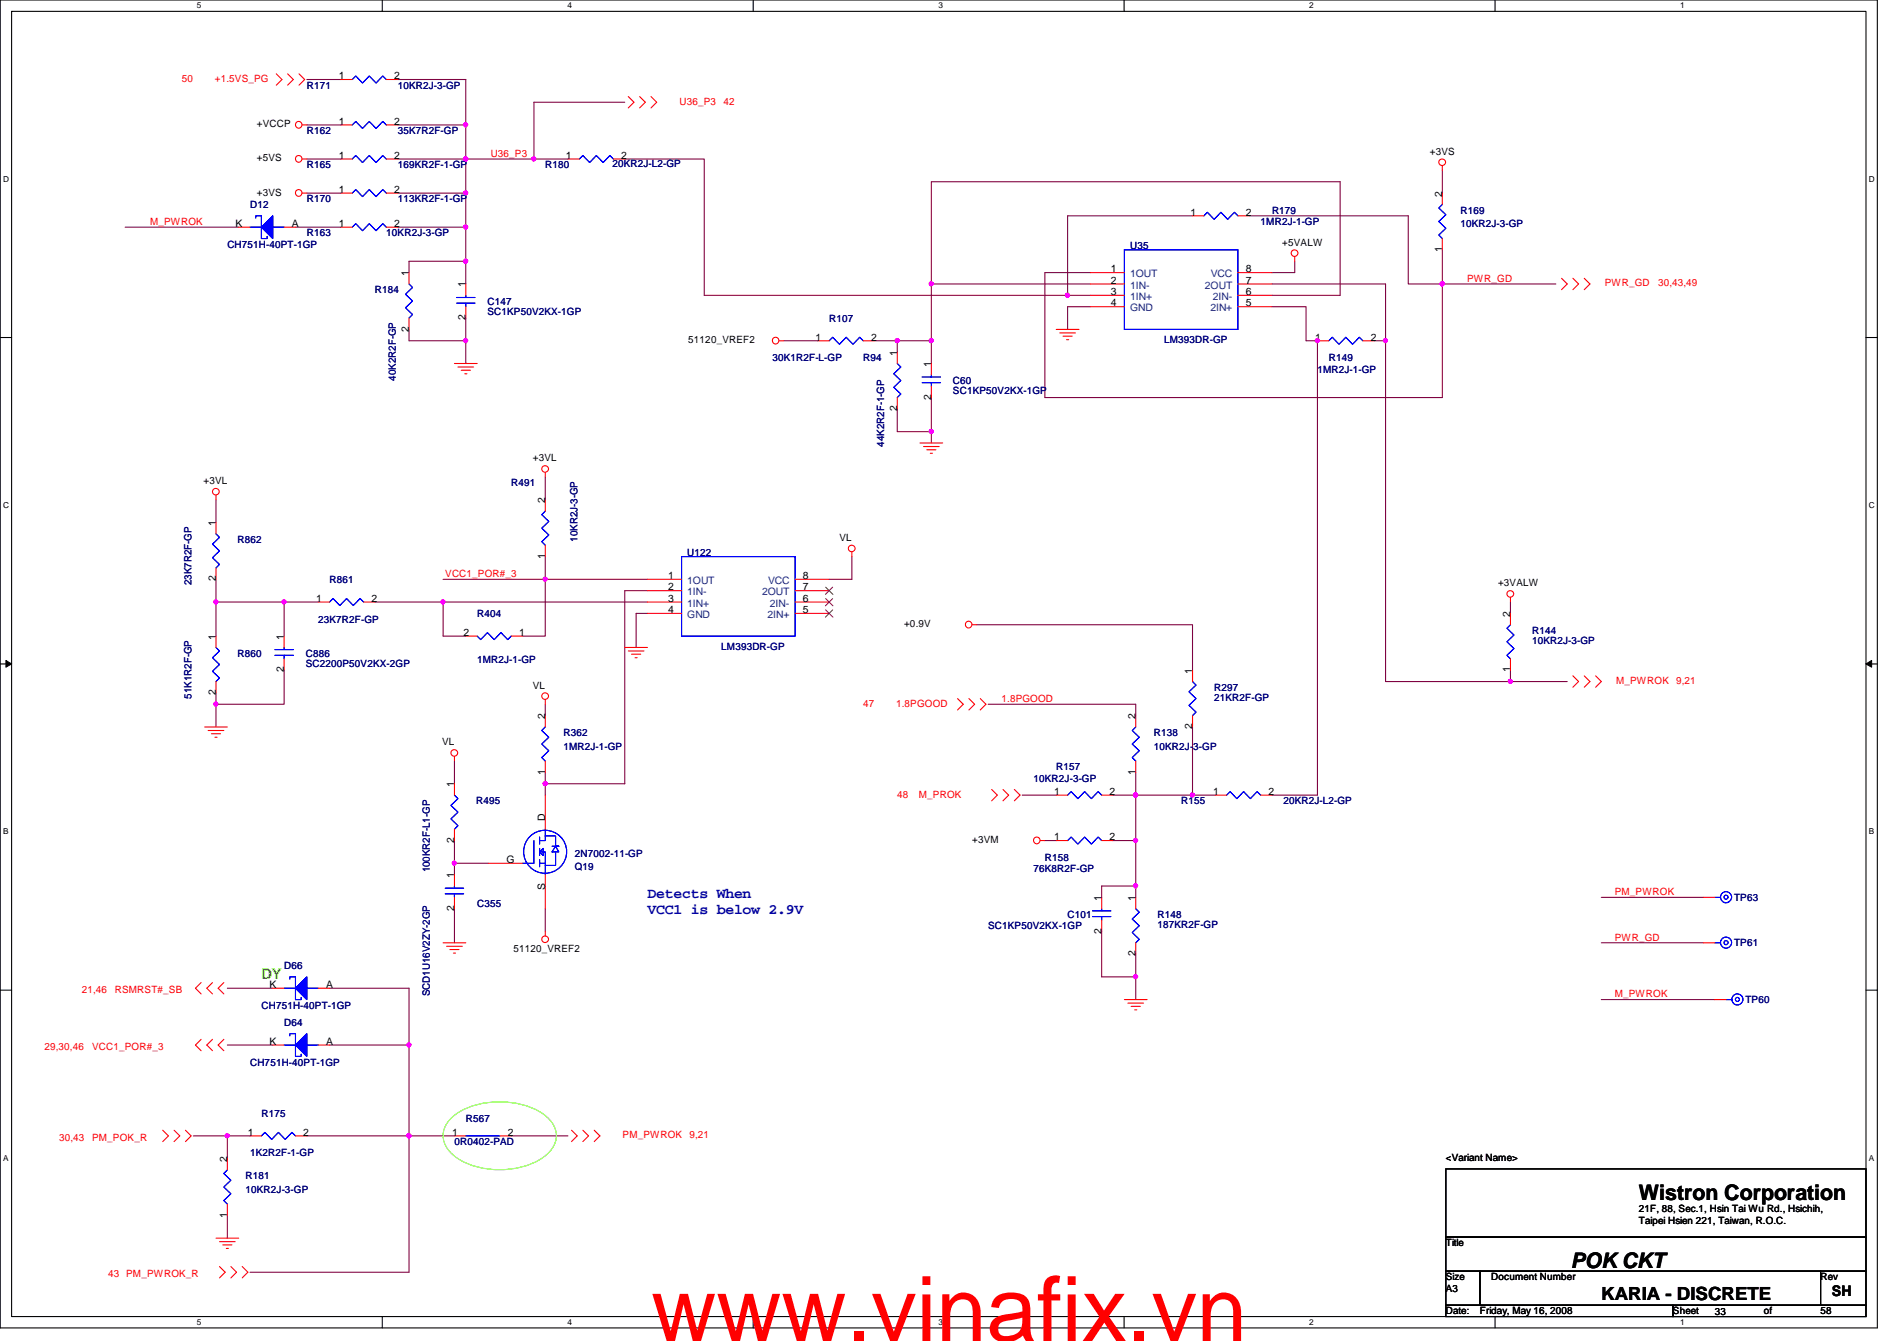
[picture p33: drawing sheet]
<svg xmlns="http://www.w3.org/2000/svg" width="297mm" height="210mm" viewBox="0 0 297 210" stroke-linecap="round" stroke-linejoin="round" font-family="sans-serif">
<defs><g id="words">
<text font-size="14.1" fill="#f00" x="102" y="209.9">www.vinafix.vn</text>
<g font-size="3.3">
<text x="256.6" y="187.9">Wistron Corporation</text>
<text x="246" y="198.5">POK CKT</text>
</g>
<text font-size="2.8" x="250.7" y="203.5">KARIA - DISCRETE</text>
<g font-size="2.3" fill="#0000a1">
<text x="101.4" y="140.5">Detects When</text>
<text x="101.4" y="143.1">VCC1 is below 2.9V</text>
</g>
<text font-size="2.3" fill="#0f0" x="40.9" y="153.2">DY</text>
<text font-size="2.3" x="286.8" y="202.9">SH</text>
<g font-size="1.6" fill="#f00">
<text x="28.5" y="12.8">50</text>
<text x="33.7" y="12.8">+1.5VS_PG</text>
<text x="106.4" y="16.4">U36_P3</text>
<text x="113.3" y="16.4">42</text>
<text x="76.8" y="24.6">U36_P3</text>
<text x="23.5" y="35.2">M_PWROK</text>
<text x="229.7" y="44.1">PWR_GD</text>
<text x="251.3" y="44.8">PWR_GD</text>
<text x="259.6" y="44.8">30,43,49</text>
<text x="69.7" y="90.3">VCC1_POR#_3</text>
<text x="253.1" y="107.1">M_PWROK</text>
<text x="262.5" y="107.1">9,21</text>
<text x="135.2" y="110.6">47</text>
<text x="140.3" y="110.6">1.8PGOOD</text>
<text x="156.8" y="109.9">1.8PGOOD</text>
<text x="140.5" y="124.8">48</text>
<text x="143.9" y="124.8">M_PROK</text>
<text x="252.9" y="140.1">PM_PWROK</text>
<text x="252.9" y="147.2">PWR_GD</text>
<text x="12.8" y="155.4">21,46</text>
<text x="18" y="155.4">RSMRST#_SB</text>
<text x="252.9" y="156.1">M_PWROK</text>
<text x="7" y="164.3">29,30,46</text>
<text x="14.4" y="164.3">VCC1_POR#_3</text>
<text x="9.3" y="178.5">30,43</text>
<text x="14.4" y="178.5">PM_POK_R</text>
<text x="97.5" y="178.2">PM_PWROK</text>
<text x="107.9" y="178.2">9,21</text>
<text x="16.9" y="199.9">43 PM_PWROK_R</text>
</g>
<g font-size="1.6" fill="#00007f">
<text x="48" y="13.9">R171</text>
<text x="62.3" y="13.9">10KR2J-3-GP</text>
<text x="48" y="21">R162</text>
<text x="62.3" y="21">35K7R2F-GP</text>
<text x="48" y="26.3">R165</text>
<text x="62.3" y="26.3">169KR2F-1-GP</text>
<text x="85.4" y="26.3">R180</text>
<text x="95.9" y="26.2">20KR2J-L2-GP</text>
<text x="39.2" y="32.6">D12</text>
<text x="48" y="31.7">R170</text>
<text x="62.3" y="31.7">113KR2F-1-GP</text>
<text x="197.4" y="35.2">1MR2J-1-GP</text>
<text x="199.2" y="33.4">R179</text>
<text x="228.7" y="33.4">R169</text>
<text x="228.7" y="35.6">10KR2J-3-GP</text>
<text x="35.6" y="38.8">CH751H-40PT-1GP</text>
<text x="48" y="37">R163</text>
<text x="60.5" y="37">10KR2J-3-GP</text>
<text x="177" y="38.9">U35</text>
<text x="58.7" y="45.9">R184</text>
<text x="76.3" y="47.7">C147</text>
<text x="76.3" y="49.3">SC1KP50V2KX-1GP</text>
<text x="129.8" y="50.3">R107</text>
<text x="182.3" y="53.7">LM393DR-GP</text>
<text x="62" y="59.6" transform="rotate(-90 62 59.6)">40K2R2F-GP</text>
<text x="120.9" y="56.6">30K1R2F-L-GP</text>
<text x="135.2" y="56.6">R94</text>
<text x="206.3" y="58.3">1MR2J-1-GP</text>
<text x="208.1" y="56.6">R149</text>
<text x="149.2" y="60.1">C60</text>
<text x="149.2" y="61.7">SC1KP50V2KX-1GP</text>
<text x="138.4" y="69.9" transform="rotate(-90 138.4 69.9)">44K2R2F-1-GP</text>
<text x="80" y="76.1">R491</text>
<text x="37.2" y="85">R862</text>
<text x="90.4" y="84.8" transform="rotate(-90 90.4 84.8)">10KR2J-3-GP</text>
<text x="107.6" y="87">U122</text>
<text x="30" y="91.6" transform="rotate(-90 30 91.6)">23K7R2F-GP</text>
<text x="51.6" y="91.2">R861</text>
<text x="49.8" y="97.5">23K7R2F-GP</text>
<text x="74.7" y="96.6">R404</text>
<text x="112.9" y="101.7">LM393DR-GP</text>
<text x="239.9" y="99.2">R144</text>
<text x="239.9" y="100.8">10KR2J-3-GP</text>
<text x="37.2" y="102.8">R860</text>
<text x="47.9" y="102.8">C886</text>
<text x="47.9" y="104.4">SC2200P50V2KX-2GP</text>
<text x="74.7" y="103.8">1MR2J-1-GP</text>
<text x="30" y="109.3" transform="rotate(-90 30 109.3)">51K1R2F-GP</text>
<text x="190.1" y="108.1">R297</text>
<text x="190.1" y="109.7">21KR2F-GP</text>
<text x="88.2" y="115.2">R362</text>
<text x="88.2" y="117.3">1MR2J-1-GP</text>
<text x="180.7" y="115.2">R138</text>
<text x="180.7" y="117.3">10KR2J-3-GP</text>
<text x="74.5" y="125.9">R495</text>
<text x="161.8" y="122.3">10KR2J-3-GP</text>
<text x="165.4" y="120.6">R157</text>
<text x="185" y="125.9">R155</text>
<text x="201" y="125.9">20KR2J-L2-GP</text>
<text x="67.3" y="136.6" transform="rotate(-90 67.3 136.6)">100KR2F-L1-GP</text>
<text x="90" y="136.2">Q19</text>
<text x="90" y="134.1">2N7002-11-GP</text>
<text x="161.8" y="136.6">76K8R2F-GP</text>
<text x="163.6" y="134.8">R158</text>
<text x="74.7" y="141.9">C355</text>
<text x="167.2" y="143.7">C101</text>
<text x="181.2" y="143.7">R148</text>
<text x="271.5" y="141">TP63</text>
<text x="154.7" y="145.5">SC1KP50V2KX-1GP</text>
<text x="181.2" y="145.3">187KR2F-GP</text>
<text x="271.5" y="148.1">TP61</text>
<text x="44.5" y="151.7">D66</text>
<text x="67.3" y="155.9" transform="rotate(-90 67.3 155.9)">SCD1U16V2ZY-2GP</text>
<text x="40.9" y="157.9">CH751H-40PT-1GP</text>
<text x="44.5" y="160.6">D64</text>
<text x="273.3" y="157">TP60</text>
<text x="39.2" y="166.8">CH751H-40PT-1GP</text>
<text x="40.9" y="174.8">R175</text>
<text x="71.2" y="179.2">0R0402-PAD</text>
<text x="72.9" y="175.7">R567</text>
<text x="38.4" y="184.6">R181</text>
<text x="39.2" y="181">1K2R2F-1-GP</text>
<text x="38.4" y="186.7">10KR2J-3-GP</text>
</g>
<g font-size="1.6">
<text x="53" y="12.4">1</text>
<text x="61.7" y="12.4">2</text>
<text x="40.2" y="19.9">+VCCP</text>
<text x="53" y="19.5">1</text>
<text x="61.7" y="19.5">2</text>
<text x="40.2" y="25.3">+5VS</text>
<text x="53" y="24.8">1</text>
<text x="61.7" y="24.8">2</text>
<text x="88.6" y="24.8">1</text>
<text x="97.3" y="24.8">2</text>
<text x="223.9" y="24.2">+3VS</text>
<text x="36.9" y="35.5">K</text>
<text x="40.2" y="30.6">+3VS</text>
<text x="45.7" y="35.5">A</text>
<text x="53" y="30.2">1</text>
<text x="53" y="35.5">1</text>
<text x="61.7" y="30.2">2</text>
<text x="61.7" y="35.5">2</text>
<text x="186.4" y="33.7">1</text>
<text x="195.1" y="33.7">2</text>
<text x="225.8" y="30.8" transform="rotate(-90 225.8 30.8)">2</text>
<text x="200.8" y="38.4">+5VALW</text>
<text x="225.8" y="39.5" transform="rotate(-90 225.8 39.5)">1</text>
<text x="64" y="43.2" transform="rotate(-90 64 43.2)">1</text>
<text x="72.9" y="45" transform="rotate(-90 72.9 45)">1</text>
<text x="173.9" y="42.6">1</text>
<text x="173.9" y="44.4">2</text>
<text x="173.9" y="46.2">3</text>
<text x="173.9" y="48">4</text>
<text x="195.1" y="44.4">7</text>
<text x="195.1" y="46.2">6</text>
<text x="195.1" y="42.6">8</text>
<text x="195.1" y="48">5</text>
<text x="64" y="51.9" transform="rotate(-90 64 51.9)">2</text>
<text x="72.9" y="50.1" transform="rotate(-90 72.9 50.1)">2</text>
<text x="107.8" y="53.7">51120_VREF2</text>
<text x="127.7" y="53.3">1</text>
<text x="136.4" y="53.3">2</text>
<text x="205.9" y="53.3">1</text>
<text x="214.6" y="53.3">2</text>
<text x="140.5" y="55.7" transform="rotate(-90 140.5 55.7)">1</text>
<text x="145.8" y="57.4" transform="rotate(-90 145.8 57.4)">1</text>
<text x="140.5" y="64.3" transform="rotate(-90 140.5 64.3)">2</text>
<text x="145.8" y="62.6" transform="rotate(-90 145.8 62.6)">2</text>
<text x="31.9" y="75.8">+3VL</text>
<text x="83.4" y="72.2">+3VL</text>
<text x="33.8" y="82.3" transform="rotate(-90 33.8 82.3)">1</text>
<text x="85.3" y="78.8" transform="rotate(-90 85.3 78.8)">2</text>
<text x="85.3" y="87.5" transform="rotate(-90 85.3 87.5)">1</text>
<text x="131.4" y="84.7">VL</text>
<text x="33.8" y="91" transform="rotate(-90 33.8 91)">2</text>
<text x="49.5" y="94.2">1</text>
<text x="58.2" y="94.2">2</text>
<text x="104.6" y="90.6">1</text>
<text x="104.6" y="92.4">2</text>
<text x="104.6" y="94.2">3</text>
<text x="104.6" y="96">4</text>
<text x="125.7" y="92.4">7</text>
<text x="125.7" y="94.2">6</text>
<text x="125.7" y="90.6">8</text>
<text x="125.7" y="96">5</text>
<text x="234.6" y="91.8">+3VALW</text>
<text x="33.8" y="100.1" transform="rotate(-90 33.8 100.1)">1</text>
<text x="44.4" y="100.1" transform="rotate(-90 44.4 100.1)">1</text>
<text x="72.6" y="99.5">2</text>
<text x="81.3" y="99.5">1</text>
<text x="141.6" y="98.2">+0.9V</text>
<text x="236.5" y="96.6" transform="rotate(-90 236.5 96.6)">2</text>
<text x="44.4" y="105.2" transform="rotate(-90 44.4 105.2)">2</text>
<text x="83.4" y="107.8">VL</text>
<text x="186.7" y="105.5" transform="rotate(-90 186.7 105.5)">1</text>
<text x="236.5" y="105.2" transform="rotate(-90 236.5 105.2)">1</text>
<text x="33.8" y="108.8" transform="rotate(-90 33.8 108.8)">2</text>
<text x="85.3" y="112.6" transform="rotate(-90 85.3 112.6)">2</text>
<text x="177.8" y="112.6" transform="rotate(-90 177.8 112.6)">2</text>
<text x="69.2" y="116.7">VL</text>
<text x="186.7" y="114.1" transform="rotate(-90 186.7 114.1)">2</text>
<text x="71.1" y="123.2" transform="rotate(-90 71.1 123.2)">1</text>
<text x="85.3" y="121.2" transform="rotate(-90 85.3 121.2)">1</text>
<text x="165.1" y="124.4">1</text>
<text x="173.7" y="124.4">2</text>
<text x="177.8" y="121.2" transform="rotate(-90 177.8 121.2)">1</text>
<text x="189.9" y="124.4">1</text>
<text x="198.6" y="124.4">2</text>
<text x="71.1" y="131.9" transform="rotate(-90 71.1 131.9)">2</text>
<text x="85.3" y="128.6" transform="rotate(-90 85.3 128.6)">D</text>
<text x="152.2" y="132">+3VM</text>
<text x="165.1" y="131.5">1</text>
<text x="173.7" y="131.5">2</text>
<text x="71.1" y="137.5" transform="rotate(-90 71.1 137.5)">1</text>
<text x="79.3" y="135.1">G</text>
<text x="71.1" y="142.6" transform="rotate(-90 71.1 142.6)">2</text>
<text x="85.3" y="139.2" transform="rotate(-90 85.3 139.2)">S</text>
<text x="172.5" y="141" transform="rotate(-90 172.5 141)">1</text>
<text x="177.8" y="141" transform="rotate(-90 177.8 141)">1</text>
<text x="80.4" y="149">51120_VREF2</text>
<text x="172.5" y="146.1" transform="rotate(-90 172.5 146.1)">2</text>
<text x="177.8" y="149.7" transform="rotate(-90 177.8 149.7)">2</text>
<text x="42.2" y="154.6">K</text>
<text x="51.1" y="154.6">A</text>
<text x="42.2" y="163.5">K</text>
<text x="51.1" y="163.5">A</text>
<text x="38.8" y="177.8">1</text>
<text x="47.5" y="177.8">2</text>
<text x="70.8" y="177.8">1</text>
<text x="79.5" y="177.8">2</text>
<text x="35.6" y="181.9" transform="rotate(-90 35.6 181.9)">2</text>
<text x="226.4" y="181.7">&lt;Variant Name&gt;</text>
<text x="35.6" y="190.6" transform="rotate(-90 35.6 190.6)">1</text>
<text x="256.6" y="189.7">21F, 88, Sec.1, Hsin Tai Wu Rd., Hsichih,</text>
<text x="256.6" y="191.6">Taipei Hsien 221, Taiwan, R.O.C.</text>
<text x="226.4" y="195.1">Title</text>
<text x="226.4" y="200.4">Size</text>
<text x="226.4" y="202.2">A3</text>
<text x="233.5" y="200.4">Document Number</text>
<text x="285.1" y="200.4">Rev</text>
<text x="226.4" y="205.7">Date:</text>
<text x="231.7" y="205.7">Friday, May 16, 2008</text>
<text x="262" y="205.7">Sheet</text>
<text x="268.5" y="205.9">33</text>
<text x="276.2" y="205.7">of</text>
<text x="285.1" y="205.7">58</text>
</g>
<g font-size="1.6" fill="#003f7f">
<text x="177" y="43.4">1OUT</text>
<text x="177" y="45.2">1IN-</text>
<text x="177" y="46.9">1IN+</text>
<text x="188.7" y="45.2">2OUT</text>
<text x="189.6" y="43.4">VCC</text>
<text x="189.9" y="46.9">2IN-</text>
<text x="177" y="48.7">GND</text>
<text x="189.5" y="48.7">2IN+</text>
<text x="107.6" y="91.4">1OUT</text>
<text x="107.6" y="93.2">1IN-</text>
<text x="107.6" y="95">1IN+</text>
<text x="119.3" y="93.2">2OUT</text>
<text x="120.3" y="91.4">VCC</text>
<text x="120.6" y="95">2IN-</text>
<text x="107.6" y="96.7">GND</text>
<text x="120.2" y="96.7">2IN+</text>
</g>
<g font-size="1.3">
<text x="30.8" y="1.3">5</text>
<text x="88.9" y="1.3">4</text>
<text x="146.9" y="1.3">3</text>
<text x="205" y="1.3">2</text>
<text x="263.1" y="1.3">1</text>
<text x=".5" y="28.4">D</text>
<text x="292.6" y="28.4">D</text>
<text x=".5" y="79.5">C</text>
<text x="292.6" y="79.5">C</text>
<text x=".5" y="130.6">B</text>
<text x="292.6" y="130.6">B</text>
<text x=".5" y="181.7">A</text>
<text x="292.6" y="181.7">A</text>
<text x="30.8" y="207.4">5</text>
<text x="88.9" y="207.4">4</text>
<text x="146.9" y="207.4">3</text>
<text x="205" y="207.4">2</text>
<text x="263.1" y="207.4">1</text>
</g>
</g></defs>
<path d="M0 0h294v207.9h-294zM1.8 1.8h290.4v204.3h-290.4z" fill="none" stroke="#000" stroke-width=".17"/>
<g fill="#fff">
<path d="M30.8 .2h.7v1.4h-.7z"/>
<path d="M30.8 206.2h.7v1.4h-.7z"/>
</g>
<path d="M59.9 0v1.8M59.9 206.1v1.8" fill="none" stroke="#000" stroke-width=".17"/>
<g fill="#fff">
<path d="M88.9 .2h.6v1.4h-.6z"/>
<path d="M88.9 206.2h.6v1.4h-.6z"/>
</g>
<path d="M117.9 0v1.8M117.9 206.1v1.8" fill="none" stroke="#000" stroke-width=".17"/>
<g fill="#fff">
<path d="M146.9 .2h.7v1.4h-.7z"/>
<path d="M146.9 206.2h.7v1.4h-.7z"/>
</g>
<path d="M176 0v1.8M176 206.1v1.8" fill="none" stroke="#000" stroke-width=".17"/>
<g fill="#fff">
<path d="M205 .2h.7v1.4h-.7z"/>
<path d="M205 206.2h.7v1.4h-.7z"/>
</g>
<path d="M234.1 0v1.8M234.1 206.1v1.8" fill="none" stroke="#000" stroke-width=".17"/>
<g fill="#fff">
<path d="M263.1 .2h.7v1.4h-.7z"/>
<path d="M263.1 206.2h.7v1.4h-.7z"/>
<path d="M.5 27.3h.9v1.4h-.9z"/>
<path d="M292.6 27.3h.9v1.4h-.9z"/>
<path d="M.5 78.4h.9v1.4h-.9z"/>
<path d="M292.6 78.4h.9v1.4h-.9z"/>
</g>
<path d="M0 52.8h1.8M292.2 52.8h1.8" fill="none" stroke="#000" stroke-width=".17"/>
<g fill="#fff">
<path d="M.5 129.5h.8v1.4h-.8z"/>
<path d="M292.6 129.5h.9v1.4h-.9z"/>
</g>
<path d="M0 103.9h1.8M292.2 103.9h1.8" fill="none" stroke="#000" stroke-width=".17"/>
<path d="M.9 103.4l.9 .5-.9 .5zM292.2 103.9l.9-.5v1z" fill="#000"/>
<path d="M.9 103.4l.9 .5-.9 .5zM292.2 103.9l.9-.5v1z" fill="none" stroke="#000" stroke-width=".16"/>
<g fill="#fff">
<path d="M.5 180.5h.8v1.4h-.8z"/>
<path d="M292.6 180.5h.9v1.4h-.9z"/>
</g>
<path d="M0 155h1.8M292.2 155h1.8" fill="none" stroke="#000" stroke-width=".17"/>
<path d="M64 42.7v-1.8h8.9v3.5M72.9 49.8v3.5h-8.9v-1.7" fill="none" stroke="#7f003f" stroke-width=".17"/>
<circle cx="72.9" cy="53.3" r=".32" fill="#f0f"/>
<circle cx="72.9" cy="53.3" r=".32" fill="none" stroke="#f0f" stroke-width=".17"/>
<path d="M72.9 53.3v3.6M167.2 46.2h3.5" fill="none" stroke="#7f003f" stroke-width=".17"/>
<circle cx="167.1" cy="46.2" r=".32" fill="#f0f"/>
<circle cx="167.1" cy="46.2" r=".32" fill="none" stroke="#f0f" stroke-width=".17"/>
<path d="M72.9 35.6v5.3" fill="none" stroke="#7f003f" stroke-width=".17"/>
<circle cx="72.9" cy="40.9" r=".32" fill="#f0f"/>
<circle cx="72.9" cy="40.9" r=".32" fill="none" stroke="#f0f" stroke-width=".17"/>
<circle cx="72.9" cy="35.5" r=".32" fill="#f0f"/>
<circle cx="72.9" cy="35.5" r=".32" fill="none" stroke="#f0f" stroke-width=".17"/>
<path d="M62.3 12.4h10.6M72.9 24.9v5.3" fill="none" stroke="#7f003f" stroke-width=".17"/>
<circle cx="72.9" cy="24.9" r=".32" fill="#f0f"/>
<circle cx="72.9" cy="24.9" r=".32" fill="none" stroke="#f0f" stroke-width=".17"/>
<path d="M48 12.4h5.4M72.9 12.4v7.2h-10.6M163.6 42.7h7.1M225.8 44.4h17.8" fill="none" stroke="#7f003f" stroke-width=".17"/>
<circle cx="225.8" cy="44.4" r=".32" fill="#f0f"/>
<circle cx="225.8" cy="44.4" r=".32" fill="none" stroke="#f0f" stroke-width=".17"/>
<path d="M145.8 28.4v16M167.2 33.8h19.5M195.6 33.8h24.9M145.8 62.2v5.4h-5.3" fill="none" stroke="#7f003f" stroke-width=".17"/>
<circle cx="145.8" cy="44.4" r=".32" fill="#f0f"/>
<circle cx="145.8" cy="44.4" r=".32" fill="none" stroke="#f0f" stroke-width=".17"/>
<path d="M145.8 28.4h64v17.8h-10.6M145.8 53.3v3.6M199.2 48h5.3v5.3M217 44.4v8.9h-1.8" fill="none" stroke="#7f003f" stroke-width=".17"/>
<circle cx="145.8" cy="53.3" r=".32" fill="#f0f"/>
<circle cx="145.8" cy="53.3" r=".32" fill="none" stroke="#f0f" stroke-width=".17"/>
<path d="M140.5 53.3h5.3" fill="none" stroke="#7f003f" stroke-width=".17"/>
<circle cx="140.5" cy="53.3" r=".32" fill="#f0f"/>
<circle cx="140.5" cy="53.3" r=".32" fill="none" stroke="#f0f" stroke-width=".17"/>
<path d="M225.8 39.1v5.3" fill="none" stroke="#7f003f" stroke-width=".17"/>
<circle cx="225.8" cy="44.4" r=".32" fill="#f0f"/>
<circle cx="225.8" cy="44.4" r=".32" fill="none" stroke="#f0f" stroke-width=".17"/>
<path d="M225.8 26.7v3.5M199.2 44.4h17.8M145.8 67.6v1.7" fill="none" stroke="#7f003f" stroke-width=".17"/>
<circle cx="145.8" cy="67.5" r=".32" fill="#f0f"/>
<circle cx="145.8" cy="67.5" r=".32" fill="none" stroke="#f0f" stroke-width=".17"/>
<path d="M48 19.6h5.4M72.9 19.6v5.3h-10.6M48 24.9h5.4M122.7 53.3h5.4M136.9 53.3h3.6v1.8M163.6 42.7v19.5h62.2v-17.8M170.7 48h-3.5v3.6M170.7 44.4h-24.9v8.9M202.7 40.9v1.8h-3.5M140.5 64v3.6" fill="none" stroke="#7f003f" stroke-width=".17"/>
<circle cx="72.9" cy="19.5" r=".32" fill="#f0f"/>
<circle cx="72.9" cy="19.5" r=".32" fill="none" stroke="#f0f" stroke-width=".17"/>
<path d="M48 30.2h5.4M62.3 30.2h10.6v5.4h-10.6" fill="none" stroke="#7f003f" stroke-width=".17"/>
<circle cx="72.9" cy="30.2" r=".32" fill="#f0f"/>
<circle cx="72.9" cy="30.2" r=".32" fill="none" stroke="#f0f" stroke-width=".17"/>
<path d="M46.3 35.6h7.1M72.9 24.9h10.7" fill="none" stroke="#7f003f" stroke-width=".17"/>
<circle cx="72.9" cy="24.9" r=".32" fill="#f0f"/>
<circle cx="72.9" cy="24.9" r=".32" fill="none" stroke="#f0f" stroke-width=".17"/>
<circle cx="83.6" cy="24.9" r=".32" fill="#f0f"/>
<circle cx="83.6" cy="24.9" r=".32" fill="none" stroke="#f0f" stroke-width=".17"/>
<path d="M167.2 33.8v12.4h-56.9M220.5 33.8v10.7h5.3M217 53.3v53.4" fill="none" stroke="#7f003f" stroke-width=".17"/>
<circle cx="216.9" cy="53.3" r=".32" fill="#f0f"/>
<circle cx="216.9" cy="53.3" r=".32" fill="none" stroke="#f0f" stroke-width=".17"/>
<path d="M236.5 106.7h8.9" fill="none" stroke="#7f003f" stroke-width=".17"/>
<circle cx="236.5" cy="106.7" r=".32" fill="#f0f"/>
<circle cx="236.5" cy="106.7" r=".32" fill="none" stroke="#f0f" stroke-width=".17"/>
<path d="M206.3 53.3v71.2M236.5 94.2v1.8M236.5 104.9v1.8h-19.5" fill="none" stroke="#7f003f" stroke-width=".17"/>
<circle cx="206.3" cy="53.3" r=".32" fill="#f0f"/>
<circle cx="206.3" cy="53.3" r=".32" fill="none" stroke="#f0f" stroke-width=".17"/>
<path d="M160.1 124.5h5.3M177.8 124.5v7.1h-3.5M172.5 145.8v7.1" fill="none" stroke="#7f003f" stroke-width=".17"/>
<circle cx="177.8" cy="124.4" r=".32" fill="#f0f"/>
<circle cx="177.8" cy="124.4" r=".32" fill="none" stroke="#f0f" stroke-width=".17"/>
<path d="M177.8 131.6v7.1M177.8 149.4v3.5" fill="none" stroke="#7f003f" stroke-width=".17"/>
<circle cx="177.8" cy="131.5" r=".32" fill="#f0f"/>
<circle cx="177.8" cy="131.5" r=".32" fill="none" stroke="#f0f" stroke-width=".17"/>
<path d="M199.2 124.5h7.1M172.5 152.9h5.3" fill="none" stroke="#7f003f" stroke-width=".17"/>
<circle cx="177.8" cy="152.9" r=".32" fill="#f0f"/>
<circle cx="177.8" cy="152.9" r=".32" fill="none" stroke="#f0f" stroke-width=".17"/>
<path d="M154.7 110.2h23.1M174.3 124.5h3.5M177.8 138.7h-5.3v1.8M186.7 124.5h3.6M177.8 152.9v3.6" fill="none" stroke="#7f003f" stroke-width=".17"/>
<circle cx="186.7" cy="124.4" r=".32" fill="#f0f"/>
<circle cx="186.7" cy="124.4" r=".32" fill="none" stroke="#f0f" stroke-width=".17"/>
<path d="M163.6 131.6h1.8M177.8 138.7v1.8" fill="none" stroke="#7f003f" stroke-width=".17"/>
<circle cx="177.8" cy="138.7" r=".32" fill="#f0f"/>
<circle cx="177.8" cy="138.7" r=".32" fill="none" stroke="#f0f" stroke-width=".17"/>
<path d="M19.6 35.6h17.8M204.5 53.3h1.8M152.9 97.8h33.8v7.1M177.8 110.2v1.8M186.7 113.8v10.7h-8.9v-3.6M250.7 156.5h17.8M250.7 147.6h16M250.7 140.5h16" fill="none" stroke="#7f003f" stroke-width=".17"/>
<circle cx="177.8" cy="124.4" r=".32" fill="#f0f"/>
<circle cx="177.8" cy="124.4" r=".32" fill="none" stroke="#f0f" stroke-width=".17"/>
<path d="M97.8 16h-14.2v8.9h5.3M97.8 24.9h12.5v21.3M69.4 94.2v5.4M85.4 90.7h16M101.4 92.5h-3.6v30.2h-12.4v-1.8M71.2 119.1v3.6M85.4 110.2v1.8M71.2 135.1v1.8M71.2 142.2v5.4M85.4 142.2v3.6M64 177.8h7.2M80 177.8h8.9" fill="none" stroke="#7f003f" stroke-width=".17"/>
<circle cx="85.4" cy="90.7" r=".32" fill="#f0f"/>
<circle cx="85.4" cy="90.7" r=".32" fill="none" stroke="#f0f" stroke-width=".17"/>
<path d="M58.7 94.2h10.7" fill="none" stroke="#7f003f" stroke-width=".17"/>
<circle cx="69.4" cy="94.2" r=".32" fill="#f0f"/>
<circle cx="69.4" cy="94.2" r=".32" fill="none" stroke="#f0f" stroke-width=".17"/>
<path d="M85.4 74.7v3.5M69.4 99.6h3.5M85.4 87.1v3.6h-16M133.4 87.1v3.6M30.3 177.8h8.9M35.6 163.6h7.1M64 163.6v14.2M35.6 190.2v3.6M39.2 199.1h24.8" fill="none" stroke="#7f003f" stroke-width=".17"/>
<circle cx="64" cy="177.8" r=".32" fill="#f0f"/>
<circle cx="64" cy="177.8" r=".32" fill="none" stroke="#f0f" stroke-width=".17"/>
<path d="M35.6 177.8v3.6" fill="none" stroke="#7f003f" stroke-width=".17"/>
<circle cx="35.6" cy="177.8" r=".32" fill="#f0f"/>
<circle cx="35.6" cy="177.8" r=".32" fill="none" stroke="#f0f" stroke-width=".17"/>
<path d="M64 177.8v21.3" fill="none" stroke="#7f003f" stroke-width=".17"/>
<circle cx="64" cy="177.8" r=".32" fill="#f0f"/>
<circle cx="64" cy="177.8" r=".32" fill="none" stroke="#f0f" stroke-width=".17"/>
<path d="M33.8 78.2v3.6M33.8 94.2v5.4M33.8 108.5v1.7" fill="none" stroke="#7f003f" stroke-width=".17"/>
<circle cx="33.8" cy="110.2" r=".32" fill="#f0f"/>
<circle cx="33.8" cy="110.2" r=".32" fill="none" stroke="#f0f" stroke-width=".17"/>
<path d="M44.5 94.2h5.3" fill="none" stroke="#7f003f" stroke-width=".17"/>
<circle cx="44.5" cy="94.2" r=".32" fill="#f0f"/>
<circle cx="44.5" cy="94.2" r=".32" fill="none" stroke="#f0f" stroke-width=".17"/>
<path d="M33.8 94.2h10.7v5.4" fill="none" stroke="#7f003f" stroke-width=".17"/>
<circle cx="33.8" cy="94.2" r=".32" fill="#f0f"/>
<circle cx="33.8" cy="94.2" r=".32" fill="none" stroke="#f0f" stroke-width=".17"/>
<path d="M33.8 90.7v3.5M44.5 104.9v5.3h-10.7v3.6M71.2 131.6v3.5h5.3" fill="none" stroke="#7f003f" stroke-width=".17"/>
<circle cx="71.1" cy="135.1" r=".32" fill="#f0f"/>
<circle cx="71.1" cy="135.1" r=".32" fill="none" stroke="#f0f" stroke-width=".17"/>
<path d="M69.4 94.2h32M85.4 122.7v1.8" fill="none" stroke="#7f003f" stroke-width=".17"/>
<circle cx="85.4" cy="122.7" r=".32" fill="#f0f"/>
<circle cx="85.4" cy="122.7" r=".32" fill="none" stroke="#f0f" stroke-width=".17"/>
<path d="M85.4 90.7v8.9h-3.6M129.8 90.7h3.6M35.6 154.7h7.1M64 154.7v8.9" fill="none" stroke="#7f003f" stroke-width=".17"/>
<circle cx="64" cy="163.5" r=".32" fill="#f0f"/>
<circle cx="64" cy="163.5" r=".32" fill="none" stroke="#f0f" stroke-width=".17"/>
<path d="M101.4 96h-1.8v5.3M51.6 154.7h12.4M48 177.8h16M51.6 163.6h12.4" fill="none" stroke="#7f003f" stroke-width=".17"/>
<g fill="none" stroke="#f00" stroke-width=".17">
<path d="M43.3 11.6l.9 .8-.9 .9M45 11.6l.9 .8-.9 .9M46.8 11.6l.9 .8-.9 .9M47.3 19.6h.7M98.4 15.1l.9 .9-.9 .9M100.2 15.1l.8 .9-.8 .9M101.9 15.1l.9 .9-.9 .9M47.3 24.9h.7M47.3 30.2h.7M186.7 33.8h1.8M193.8 33.8h1.8M225.8 26v.7"/>
<path d="M71.2 56.9h3.5M71.7 57.4h2.5M72.2 58h1.5M72.8 58.5h.3M122 53.3h.7M165.4 51.6h3.5M165.9 52.1h2.5M166.5 52.6h1.4M167 53.2h.3M202.7 40.2v.7M244.5 43.6l.9 .8-.9 .9M246.3 43.6l.9 .8-.9 .9"/>
<path d="M248.1 43.6l.9 .8-.9 .9M33.8 77.5v.7M85.4 74v.7M144.1 69.3h3.5M144.6 69.9h2.5M145.1 70.4h1.5M145.7 71h.3M72.9 99.6h1.8M80 99.6h1.8M133.4 86.4v.7M152.2 97.8h.7M236.5 93.5v.7"/>
<path d="M236.5 96v1.8M32 113.8h3.6M32.6 114.3h2.4M33.1 114.9h1.4M33.7 115.4h.3M71.2 118.4v.7M85.4 109.5v.7M97.8 101.3h3.6M98.4 101.9h2.4M98.9 102.4h1.4M99.4 103h.4M149.9 109.3l.9 .9-.9 .9"/>
<path d="M151.7 109.3l.9 .9-.9 .9M153.5 109.3l.9 .9-.9 .9M236.5 103.1v1.8M246.3 105.8l.9 .9-.9 .9M248.1 105.8l.9 .9-.9 .9M249.8 105.8l.9 .9-.9 .9M155.3 123.6l.9 .9-.9 .8M157.1 123.6l.8 .9-.8 .8M158.8 123.6l.9 .9-.9 .8M162.9 131.6h.7M31.5 153.8l-.9 .9 .9 .9M33.3 153.8l-.9 .9 .9 .9"/>
<path d="M35 153.8l-.8 .9 .8 .9M69.4 147.6h3.5M69.9 148.1h2.5M70.4 148.6h1.5M71 149.2h.3M85.4 145.8v.7M176.1 156.5h3.5M176.6 157h2.5M177.1 157.5h1.5M177.7 158.1h.3M268.5 156.5h1.8M25.5 176.9l.9 .9-.9 .9"/>
<path d="M27.3 176.9l.8 .9-.8 .9M29 176.9l.9 .9-.9 .9M31.5 162.7l-.9 .9 .9 .9M33.3 162.7l-.9 .9 .9 .9M35 162.7l-.8 .9 .8 .9M39.2 177.8h1.7M46.3 177.8h1.7M89.5 176.9l.9 .9-.9 .9M91.3 176.9l.9 .9-.9 .9M93 176.9l.9 .9-.9 .9M33.8 193.8h3.6M34.4 194.4h2.4"/>
<path d="M34.4 198.2l.9 .9-.9 .9M34.9 194.9h1.4M35.4 195.4h.4M36.1 198.2l.9 .9-.9 .9M37.9 198.2l.9 .9-.9 .9"/>
<circle cx="46.8" cy="19.5" r=".52"/>
<circle cx="46.8" cy="30.2" r=".52"/>
<circle cx="46.8" cy="24.9" r=".52"/>
<circle cx="202.7" cy="39.6" r=".52"/>
<circle cx="225.8" cy="25.4" r=".52"/>
<circle cx="121.4" cy="53.3" r=".52"/>
<circle cx="33.8" cy="77" r=".52"/>
<circle cx="85.4" cy="73.4" r=".52"/>
<circle cx="133.4" cy="85.8" r=".52"/>
<circle cx="151.7" cy="97.8" r=".52"/>
<circle cx="236.5" cy="93" r=".52"/>
<circle cx="71.1" cy="117.9" r=".52"/>
<circle cx="85.4" cy="109" r=".52"/>
<circle cx="162.3" cy="131.5" r=".52"/>
<circle cx="85.4" cy="147" r=".52"/>
</g>
<path d="M226.4 183h65.8v10.6h-65.8zM226.4 193.6h65.8v5.4h-65.8zM226.4 199h5.3v5.3h-5.3zM231.7 199h53.4v5.3h-53.4zM285.1 199h7.1v5.3h-7.1zM226.4 204.3h35.6v1.8h-35.6zM262 204.3h30.2v1.8h-30.2z" fill="none" stroke="#000" stroke-width=".17"/>
<path d="M70.8 174.9a12.1 12.1 0 0 1 10-2.2 9 9 0 0 1 5.5 2.8 3.5 3.5 0 0 1-.6 5.2 12.1 12.1 0 0 1-10 2.2 8.9 8.9 0 0 1-5.5-2.9 3.6 3.6 0 0 1 .6-5.1z" fill="none" stroke="#7fff00" stroke-width=".17"/>
<g fill="none" stroke="#00f" stroke-width=".17">
<path d="M188.5 33.8l.6-.6 1 1.1 1.1-1.1 1 1.1 1.1-1.1 .5 .6M74.7 99.6l.6 .5 1-1.1 1.1 1.1 1-1.1 1.1 1.1 .5-.5M236.5 97.8l-.5 .5 1.1 1.1-1.1 1.1 1.1 1-1.1 1.1 .5 .5M270.3 156.5h.9M40.9 177.8l.6-.6 1 1.2 1.1-1.2 1.1 1.2 1-1.2 .6 .6"/>
<circle cx="272" cy="156.4" r=".32"/>
<circle cx="272.1" cy="156.4" r=".87"/>
</g>
<path d="M46.3 163.6l1.7-1.8v3.6z" fill="#00f"/>
<path d="M44.5 163.6h1.8M45.4 162.1v-.3h.9v3.6h.9v-.4M46.3 163.6l1.7-1.8v3.6zM48 163.6h1.8" fill="none" stroke="#00f" stroke-width=".17"/>
<path d="M46.3 163.6l1.7-1.8v3.6z" fill="#00f"/>
<g fill="none" stroke="#00f" stroke-width=".17">
<path d="M55.2 19.6l.5-.6 1.1 1.1 1-1.1 1.1 1.1 1-1.1 .6 .6M55.2 24.9l.5-.6 1.1 1.1 1-1.1 1.1 1.1 1-1.1 .6 .6M55.2 30.2l.5-.5 1.1 1.1 1-1.1 1.1 1.1 1-1.1 .6 .5M55.2 35.6l.5-.6 1.1 1.1 1-1.1 1.1 1.1 1-1.1 .6 .6M176.1 39.1h17.7v12.5h-17.7zM225.8 32l-.5 .6 1.1 1-1.1 1.1 1.1 1-1.1 1.1 .5 .5M64 44.4l.6 .6-1.1 1.1 1.1 1-1.1 1.1 1.1 1-.6 .6M71.5 46.6h2.9M71.5 47.5h2.9M72.9 46.2v.4M72.9 47.5v.5M140.5 56.9l.6 .5-1.1 1.1 1.1 1.1-1.1 1 1.1 1.1-.6 .5"/>
<path d="M144.4 59h2.9M144.4 59.9h2.9M145.8 58.7v.3M145.8 59.9v.6M208.1 53.3l.5-.5 1.1 1.1 1-1.1 1.1 1.1 1-1.1 .6 .5M85.4 80l-.6 .6 1.1 1-1.1 1.1 1.1 1-1.1 1.1 .6 .5M33.8 101.3l.6 .6-1.1 1.1 1.1 1-1.1 1.1 1.1 1-.6 .6M167.2 124.5l.5-.6 1.1 1.1 1-1.1 1.1 1.1 1.1-1.1 .5 .6M171.1 143.5h2.8M171.1 142.6h2.8M172.5 142.2v.4M172.5 143.5v.5"/>
<path d="M177.8 142.2l.6 .6-1.1 1 1.1 1.1-1.1 1.1 1.1 1-.6 .6M268.5 140.5h.9M44.5 163.6h1.8M45.4 162.1v-.3h.9v3.6h.9v-.4M46.3 163.6l1.7-1.8v3.6zM48 163.6h1.8M72.9 177.8h5.4M35.6 183.1l-.6 .6 1.1 1-1.1 1.1 1.1 1.1-1.1 1 .6 .6"/>
<circle cx="270.3" cy="140.4" r=".32"/>
<circle cx="270.3" cy="140.4" r=".87"/>
</g>
<g fill="none" stroke="#f00" stroke-width=".17">
<path d="M53.4 19.6h1.8M60.5 19.6h1.8M53.4 24.9h1.8M53.4 30.2h1.8M53.4 35.6h1.8M60.5 24.9h1.8M60.5 30.2h1.8M60.5 35.6h1.8M225.8 30.2v1.8M225.8 37.3v1.8M64 42.7v1.7M64 49.8v1.8"/>
<path d="M72.9 44.4v1.8M72.9 48v1.8M140.5 55.1v1.8M145.8 56.9v1.8M170.7 42.7h5.4M170.7 44.4h5.4M170.7 46.2h5.4M170.7 48h5.4M193.8 42.7h5.4M193.8 44.4h5.4M193.8 46.2h5.4M193.8 48h5.4"/>
<path d="M206.3 53.3h1.8M213.4 53.3h1.8M85.4 78.2v1.8M140.5 62.2v1.8M145.8 60.5v1.7M33.8 99.6v1.7M85.4 85.3v1.8M33.8 106.7v1.8M165.4 124.5h1.8M172.5 124.5h1.8M172.5 140.5v1.7M172.5 144v1.8"/>
<path d="M177.8 140.5v1.7M177.8 147.6v1.8M266.7 140.5h1.8M42.7 163.6h1.8M49.8 163.6h1.8M71.2 177.8h1.7M78.3 177.8h1.7M35.6 181.4v1.7M35.6 188.5v1.7"/>
</g>
<path d="M42.7 33.8v3.5l-1.8-1.7z" fill="#00f"/>
<path d="M39.2 35.6h1.7M40 34.1v-.3h.9v3.5h.9v-.3M42.7 33.8v3.5l-1.8-1.7zM42.7 35.6h1.8" fill="none" stroke="#00f" stroke-width=".17"/>
<path d="M42.7 33.8v3.5l-1.8-1.7z" fill="#00f"/>
<g fill="none" stroke="#00f" stroke-width=".17">
<path d="M55.2 12.4l.5-.5 1.1 1.1 1-1.1 1.1 1.1 1-1.1 .6 .5M39.2 35.6h1.7M40 34.1v-.3h.9v3.5h.9v-.3M42.7 33.8v3.5l-1.8-1.7zM42.7 35.6h1.8M129.8 53.3l.6-.5 1 1.1 1.1-1.1 1.1 1.1 1-1.1 .6 .5M51.6 94.2l.6-.5 1 1.1 1.1-1.1 1 1.1 1.1-1.1 .5 .5M106.7 87.1h17.8v12.5h-17.8zM177.8 113.8l-.5 .5 1.1 1.1-1.1 1.1 1.1 1-1.1 1.1 .5 .5M69.7 139h2.9M69.7 139.9h2.9M71.2 124.5l.5 .5-1.1 1.1 1.1 1-1.1 1.1 1.1 1-.5 .6"/>
<path d="M71.2 138.7v.3M71.2 139.9v.6M83.6 131.6v3.5h-1.8M84.5 134.6v1.1M84.5 131v1.1M84.5 132.8v1.1M84.5 135.1h.9v1.8M84.5 133.3h.9v1.8M84.5 133.3l.5-.5v1.1zM85.4 130.9h1.6v1.6h.5h-1.1M85.4 129.8v1.8h-.9M87 133.3v2.2h-1.6"/>
<path d="M87 132.5l.5 .8h-1.1zM167.2 131.6l.5-.6 1.1 1.1 1-1.1 1.1 1.1 1.1-1.1 .5 .6"/>
<circle cx="85.4" cy="133.3" r="3.4"/>
</g>
<g fill="none" stroke="#f00" stroke-width=".17">
<path d="M53.4 12.4h1.8M60.5 12.4h1.8M37.4 35.6h1.8M44.5 35.6h1.8M128.1 53.3h1.7M135.2 53.3h1.7M49.8 94.2h1.8M56.9 94.2h1.8M101.4 90.7h5.3M101.4 92.5h5.3M101.4 94.2h5.3M101.4 96h5.3"/>
<path d="M124.5 90.7h5.3M124.5 92.5h5.3M124.5 94.2h5.3M124.5 96h5.3M177.8 112v1.8M177.8 119.1v1.8M71.2 122.7v1.8M71.2 129.8v1.8M71.2 136.9v1.8M76.5 135.1h5.3M85.4 124.5v5.3M85.4 136.9v5.3"/>
<path d="M165.4 131.6h1.8M172.5 131.6h1.8M71.2 140.5v1.7"/>
</g>
<path d="M129.3 95.5l1.1 1.1M129.3 93.7l1.1 1.1M129.3 91.9l1.1 1.1M130.4 95.5l-1.2 1.1M130.4 93.7l-1.2 1.1M130.4 91.9l-1.2 1.1" fill="none" stroke="#7f3f00" stroke-width=".16"/>
<path d="M46.3 154.7l1.7-1.8v3.6z" fill="#00f"/>
<path d="M44.5 154.7h1.8M45.4 153.2v-.3h.9v3.6h.9v-.4M46.3 154.7l1.7-1.8v3.6zM48 154.7h1.8" fill="none" stroke="#00f" stroke-width=".17"/>
<path d="M46.3 154.7l1.7-1.8v3.6z" fill="#00f"/>
<g fill="none" stroke="#00f" stroke-width=".17">
<path d="M90.7 24.9l.6-.6 1 1.1 1.1-1.1 1 1.1 1.1-1.1 .6 .6M33.8 83.6l.6 .5-1.1 1.1 1.1 1-1.1 1.1 1.1 1-.6 .6M43 102.6h2.9M43 101.7h2.9M44.5 101.3v.4M44.5 102.6v.5M85.4 113.8l-.6 .5 1.1 1.1-1.1 1.1 1.1 1-1.1 1.1 .6 .5M186.7 106.7l.6 .5-1.1 1.1 1.1 1-1.1 1.1 1.1 1.1-.6 .5M192.1 124.5l.5-.6 1.1 1.1 1-1.1 1.1 1.1 1-1.1 .6 .6M44.5 154.7h1.8M45.4 153.2v-.3h.9v3.6h.9v-.4M46.3 154.7l1.7-1.8v3.6z"/>
<path d="M48 154.7h1.8M268.5 147.6h.9"/>
<circle cx="270.3" cy="147.5" r=".32"/>
<circle cx="270.3" cy="147.5" r=".87"/>
</g>
<g fill="none" stroke="#f00" stroke-width=".17">
<path d="M88.9 24.9h1.8M96.1 24.9h1.7M33.8 81.8v1.8M33.8 88.9v1.8M44.5 99.6v1.7M44.5 103.1v1.8M85.4 112v1.8M85.4 119.1v1.8M186.7 104.9v1.8M186.7 112v1.8M190.3 124.5h1.8M197.4 124.5h1.8"/>
<path d="M42.7 154.7h1.8M49.8 154.7h1.8M266.7 147.6h1.8"/>
</g>
<circle cx="72.9" cy="53.3" r=".32" fill="#f0f"/>
<circle cx="72.9" cy="53.3" r=".32" fill="none" stroke="#f0f" stroke-width=".17"/>
<circle cx="167.1" cy="46.2" r=".32" fill="#f0f"/>
<circle cx="167.1" cy="46.2" r=".32" fill="none" stroke="#f0f" stroke-width=".17"/>
<circle cx="72.9" cy="40.9" r=".32" fill="#f0f"/>
<circle cx="72.9" cy="40.9" r=".32" fill="none" stroke="#f0f" stroke-width=".17"/>
<circle cx="72.9" cy="35.5" r=".32" fill="#f0f"/>
<circle cx="72.9" cy="35.5" r=".32" fill="none" stroke="#f0f" stroke-width=".17"/>
<circle cx="72.9" cy="24.9" r=".32" fill="#f0f"/>
<circle cx="72.9" cy="24.9" r=".32" fill="none" stroke="#f0f" stroke-width=".17"/>
<circle cx="225.8" cy="44.4" r=".32" fill="#f0f"/>
<circle cx="225.8" cy="44.4" r=".32" fill="none" stroke="#f0f" stroke-width=".17"/>
<circle cx="145.8" cy="44.4" r=".32" fill="#f0f"/>
<circle cx="145.8" cy="44.4" r=".32" fill="none" stroke="#f0f" stroke-width=".17"/>
<circle cx="145.8" cy="53.3" r=".32" fill="#f0f"/>
<circle cx="145.8" cy="53.3" r=".32" fill="none" stroke="#f0f" stroke-width=".17"/>
<circle cx="140.5" cy="53.3" r=".32" fill="#f0f"/>
<circle cx="140.5" cy="53.3" r=".32" fill="none" stroke="#f0f" stroke-width=".17"/>
<circle cx="225.8" cy="44.4" r=".32" fill="#f0f"/>
<circle cx="225.8" cy="44.4" r=".32" fill="none" stroke="#f0f" stroke-width=".17"/>
<circle cx="145.8" cy="67.5" r=".32" fill="#f0f"/>
<circle cx="145.8" cy="67.5" r=".32" fill="none" stroke="#f0f" stroke-width=".17"/>
<circle cx="72.9" cy="19.5" r=".32" fill="#f0f"/>
<circle cx="72.9" cy="19.5" r=".32" fill="none" stroke="#f0f" stroke-width=".17"/>
<circle cx="72.9" cy="30.2" r=".32" fill="#f0f"/>
<circle cx="72.9" cy="30.2" r=".32" fill="none" stroke="#f0f" stroke-width=".17"/>
<circle cx="72.9" cy="24.9" r=".32" fill="#f0f"/>
<circle cx="72.9" cy="24.9" r=".32" fill="none" stroke="#f0f" stroke-width=".17"/>
<circle cx="83.6" cy="24.9" r=".32" fill="#f0f"/>
<circle cx="83.6" cy="24.9" r=".32" fill="none" stroke="#f0f" stroke-width=".17"/>
<circle cx="216.9" cy="53.3" r=".32" fill="#f0f"/>
<circle cx="216.9" cy="53.3" r=".32" fill="none" stroke="#f0f" stroke-width=".17"/>
<circle cx="236.5" cy="106.7" r=".32" fill="#f0f"/>
<circle cx="236.5" cy="106.7" r=".32" fill="none" stroke="#f0f" stroke-width=".17"/>
<circle cx="206.3" cy="53.3" r=".32" fill="#f0f"/>
<circle cx="206.3" cy="53.3" r=".32" fill="none" stroke="#f0f" stroke-width=".17"/>
<circle cx="177.8" cy="124.4" r=".32" fill="#f0f"/>
<circle cx="177.8" cy="124.4" r=".32" fill="none" stroke="#f0f" stroke-width=".17"/>
<circle cx="177.8" cy="131.5" r=".32" fill="#f0f"/>
<circle cx="177.8" cy="131.5" r=".32" fill="none" stroke="#f0f" stroke-width=".17"/>
<circle cx="177.8" cy="152.9" r=".32" fill="#f0f"/>
<circle cx="177.8" cy="152.9" r=".32" fill="none" stroke="#f0f" stroke-width=".17"/>
<circle cx="186.7" cy="124.4" r=".32" fill="#f0f"/>
<circle cx="186.7" cy="124.4" r=".32" fill="none" stroke="#f0f" stroke-width=".17"/>
<circle cx="177.8" cy="138.7" r=".32" fill="#f0f"/>
<circle cx="177.8" cy="138.7" r=".32" fill="none" stroke="#f0f" stroke-width=".17"/>
<circle cx="177.8" cy="124.4" r=".32" fill="#f0f"/>
<circle cx="177.8" cy="124.4" r=".32" fill="none" stroke="#f0f" stroke-width=".17"/>
<circle cx="85.4" cy="90.7" r=".32" fill="#f0f"/>
<circle cx="85.4" cy="90.7" r=".32" fill="none" stroke="#f0f" stroke-width=".17"/>
<circle cx="69.4" cy="94.2" r=".32" fill="#f0f"/>
<circle cx="69.4" cy="94.2" r=".32" fill="none" stroke="#f0f" stroke-width=".17"/>
<circle cx="64" cy="177.8" r=".32" fill="#f0f"/>
<circle cx="64" cy="177.8" r=".32" fill="none" stroke="#f0f" stroke-width=".17"/>
<circle cx="35.6" cy="177.8" r=".32" fill="#f0f"/>
<circle cx="35.6" cy="177.8" r=".32" fill="none" stroke="#f0f" stroke-width=".17"/>
<circle cx="64" cy="177.8" r=".32" fill="#f0f"/>
<circle cx="64" cy="177.8" r=".32" fill="none" stroke="#f0f" stroke-width=".17"/>
<circle cx="33.8" cy="110.2" r=".32" fill="#f0f"/>
<circle cx="33.8" cy="110.2" r=".32" fill="none" stroke="#f0f" stroke-width=".17"/>
<circle cx="44.5" cy="94.2" r=".32" fill="#f0f"/>
<circle cx="44.5" cy="94.2" r=".32" fill="none" stroke="#f0f" stroke-width=".17"/>
<circle cx="33.8" cy="94.2" r=".32" fill="#f0f"/>
<circle cx="33.8" cy="94.2" r=".32" fill="none" stroke="#f0f" stroke-width=".17"/>
<circle cx="71.1" cy="135.1" r=".32" fill="#f0f"/>
<circle cx="71.1" cy="135.1" r=".32" fill="none" stroke="#f0f" stroke-width=".17"/>
<circle cx="85.4" cy="122.7" r=".32" fill="#f0f"/>
<circle cx="85.4" cy="122.7" r=".32" fill="none" stroke="#f0f" stroke-width=".17"/>
<circle cx="64" cy="163.5" r=".32" fill="#f0f"/>
<circle cx="64" cy="163.5" r=".32" fill="none" stroke="#f0f" stroke-width=".17"/>
<use href="#words"/>
</svg>
